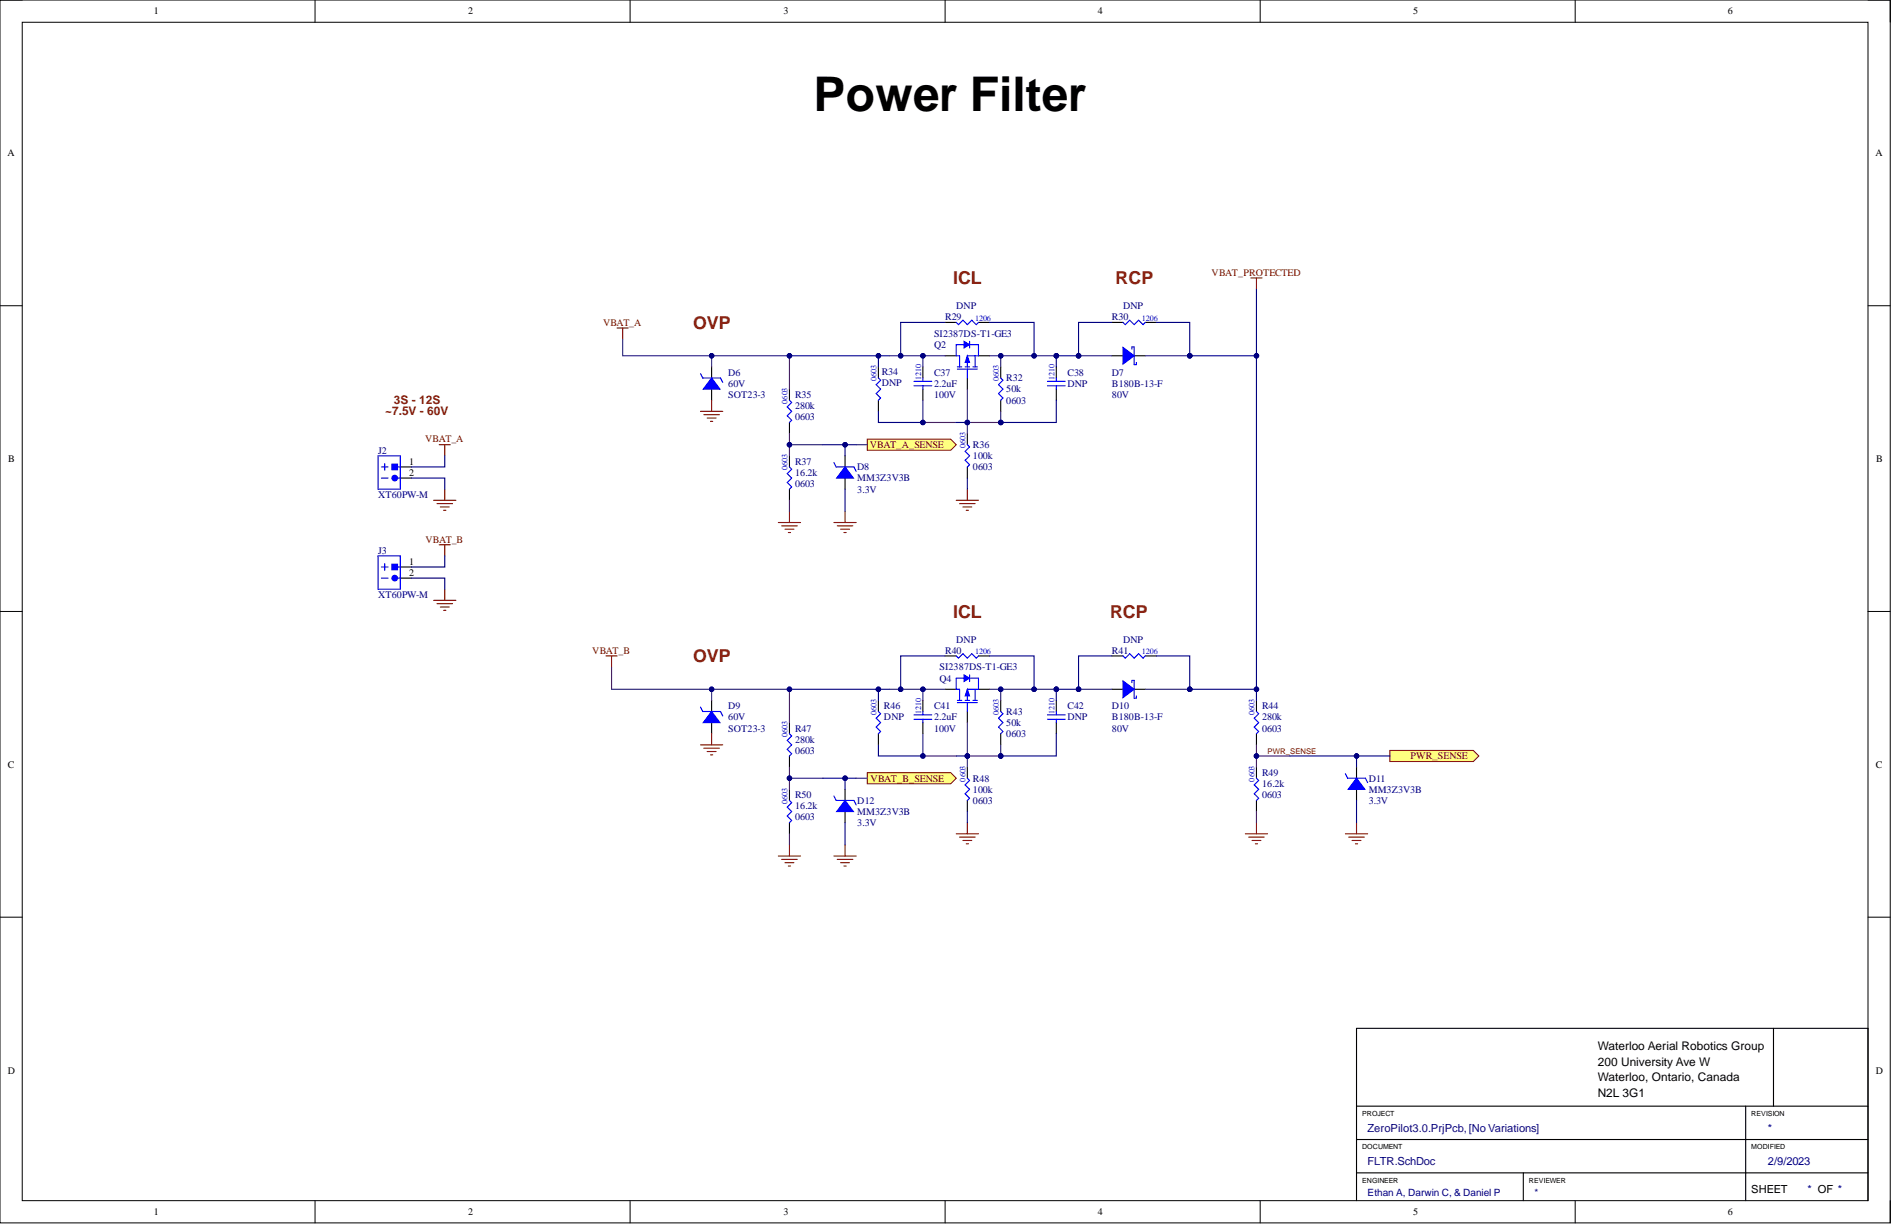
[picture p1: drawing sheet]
<svg xmlns="http://www.w3.org/2000/svg" width="431mm" height="279mm" viewBox="0 0 431 279" stroke-linecap="round" stroke-linejoin="round" font-family="sans-serif">
<defs><g id="words">
<text font-size="10.9" x="185.3" y="25.3">Power Filter</text>
<g font-size="4.1" fill="#85200c">
<text x="217.2" y="64.7">ICL</text>
<text x="254.1" y="64.7">RCP</text>
<text x="157.9" y="74.9">OVP</text>
<text x="217.2" y="140.7">ICL</text>
<text x="252.9" y="140.7">RCP</text>
<text x="157.9" y="150.8">OVP</text>
</g>
<g font-size="2.7" fill="#85200c">
<text x="87.7" y="94.6">~7.5V - 60V</text>
<text x="89.7" y="92.1">3S - 12S</text>
</g>
<g font-size="2.7">
<text x="364" y="239.1">Waterloo Aerial Robotics Group</text>
<text x="364" y="242.7">200 University Ave W</text>
<text x="364" y="246.2">Waterloo, Ontario, Canada</text>
<text x="364" y="249.8">N2L 3G1</text>
</g>
<g font-size="2.5" fill="#11037f">
<text x="311.5" y="257.7">ZeroPilot3.0.PrjPcb,[No Variations]</text>
<text x="311.5" y="265.3">FLTR.SchDoc</text>
</g>
<g font-size="2.5" fill="#000080">
<text x="402.7" y="257.8">*</text>
<text x="402.7" y="265.4">2/9/2023</text>
<text x="411.8" y="271.6">* OF *</text>
</g>
<text font-size="2.5" x="398.9" y="271.6">SHEET</text>
<g font-size="2.3">
<text x="35" y="3.3">1</text>
<text x="106.6" y="3.3">2</text>
<text x="178.5" y="3.3">3</text>
<text x="250.1" y="3.3">4</text>
<text x="321.9" y="3.3">5</text>
<text x="393.6" y="3.3">6</text>
<text x="1.7" y="35.6">A</text>
<text x="427.2" y="35.6">A</text>
<text x="1.9" y="105.2">B</text>
<text x="93.2" y="105.8">1</text>
<text x="427.4" y="105.2">B</text>
<text x="93.2" y="108.4">2</text>
<text x="93.2" y="128.6">1</text>
<text x="93.2" y="131.1">2</text>
<text x="1.8" y="174.8">C</text>
<text x="427.3" y="174.8">C</text>
<text x="1.8" y="244.5">D</text>
<text x="427.3" y="244.5">D</text>
<text x="35" y="276.7">1</text>
<text x="106.6" y="276.7">2</text>
<text x="178.5" y="276.7">3</text>
<text x="250.1" y="276.7">4</text>
<text x="321.9" y="276.7">5</text>
<text x="393.6" y="276.7">6</text>
</g>
<g font-size="2.3" fill="#800000">
<text x="276" y="62.8">VBAT_PROTECTED</text>
<text x="137.4" y="74.2">VBAT_A</text>
<text x="96.8" y="100.8">VBAT_A</text>
<text x="198.2" y="102">VBAT_A_SENSE</text>
<text x="96.9" y="123.5">VBAT_B</text>
<text x="134.9" y="148.9">VBAT_B</text>
<text x="321.3" y="172.9">PWR_SENSE</text>
<text x="198.3" y="178">VBAT_B_SENSE</text>
</g>
<g font-size="2.3" fill="#000080">
<text x="217.8" y="70.4">DNP</text>
<text x="255.8" y="70.4">DNP</text>
<text x="212.8" y="76.7">SI2387DS-T1-GE3</text>
<text x="215.3" y="72.9">R29</text>
<text x="253.3" y="72.9">R30</text>
<text x="212.8" y="79.2">Q2</text>
<text x="165.9" y="88.1">60V</text>
<text x="165.9" y="85.6">D6</text>
<text x="200.9" y="87.9">DNP</text>
<text x="200.9" y="85.4">R34</text>
<text x="212.8" y="88.1">2.2uF</text>
<text x="212.8" y="85.6">C37</text>
<text x="229.2" y="89.4">50k</text>
<text x="229.2" y="86.8">R32</text>
<text x="243.2" y="88.1">DNP</text>
<text x="243.2" y="85.6">C38</text>
<text x="253.3" y="85.6">D7</text>
<text x="253.3" y="88.1">B180B-13-F</text>
<text x="165.9" y="90.6">SOT23-3</text>
<text x="181.1" y="95.7">0603</text>
<text x="181.1" y="93.2">280k</text>
<text x="181.1" y="90.6">R35</text>
<text x="212.8" y="90.6">100V</text>
<text x="229.2" y="91.9">0603</text>
<text x="253.3" y="90.6">80V</text>
<text x="86.1" y="103.3">J2</text>
<text x="181.1" y="105.8">R37</text>
<text x="195.3" y="107.1">D8</text>
<text x="221.6" y="104.6">100k</text>
<text x="221.6" y="107.1">0603</text>
<text x="221.6" y="102">R36</text>
<text x="86.1" y="113.4">XT60PW-M</text>
<text x="181.1" y="110.9">0603</text>
<text x="181.1" y="108.4">16.2k</text>
<text x="195.3" y="112.1">3.3V</text>
<text x="195.3" y="109.6">MM3Z3V3B</text>
<text x="86.1" y="126.1">J3</text>
<text x="86.1" y="136.2">XT60PW-M</text>
<text x="215.3" y="148.9">R40</text>
<text x="217.8" y="146.3">DNP</text>
<text x="253.3" y="148.9">R41</text>
<text x="255.8" y="146.3">DNP</text>
<text x="214" y="155.2">Q4</text>
<text x="214" y="152.7">SI2387DS-T1-GE3</text>
<text x="165.9" y="161.5">D9</text>
<text x="201.4" y="161.5">R46</text>
<text x="212.8" y="161.5">C41</text>
<text x="243.2" y="161.5">C42</text>
<text x="253.3" y="161.5">D10</text>
<text x="287.5" y="161.5">R44</text>
<text x="165.9" y="166.6">SOT23-3</text>
<text x="165.9" y="164">60V</text>
<text x="181.1" y="166.6">R47</text>
<text x="201.4" y="164">DNP</text>
<text x="212.8" y="164">2.2uF</text>
<text x="212.8" y="166.6">100V</text>
<text x="229.2" y="167.8">0603</text>
<text x="229.2" y="165.3">50k</text>
<text x="229.2" y="162.8">R43</text>
<text x="243.2" y="164">DNP</text>
<text x="253.3" y="166.6">80V</text>
<text x="253.3" y="164">B180B-13-F</text>
<text x="287.5" y="166.6">0603</text>
<text x="287.5" y="164">280k</text>
<text x="181.1" y="171.6">0603</text>
<text x="181.1" y="169.1">280k</text>
<text x="221.6" y="178">R48</text>
<text x="287.5" y="179.2">16.2k</text>
<text x="287.5" y="176.7">R49</text>
<text x="311.8" y="178">D11</text>
<text x="181.1" y="184.3">16.2k</text>
<text x="181.1" y="181.8">R50</text>
<text x="195.3" y="183">D12</text>
<text x="195.3" y="185.6">MM3Z3V3B</text>
<text x="221.6" y="180.5">100k</text>
<text x="221.6" y="183">0603</text>
<text x="287.5" y="181.8">0603</text>
<text x="311.8" y="183">3.3V</text>
<text x="311.8" y="180.5">MM3Z3V3B</text>
<text x="181.1" y="186.8">0603</text>
<text x="195.3" y="188.1">3.3V</text>
<text x="311.5" y="272.3">Ethan A, Darwin C, &amp; Daniel P</text>
<text x="349.5" y="272.3">*</text>
</g>
<g font-size="1.9" fill="#00f">
<text x="222.1" y="73">1206</text>
<text x="260.1" y="73">1206</text>
<text x="199.7" y="86.8" transform="rotate(-90 199.7 86.8)">0603</text>
<text x="209.8" y="86.6" transform="rotate(-90 209.8 86.6)">1210</text>
<text x="227.5" y="86.8" transform="rotate(-90 227.5 86.8)">0603</text>
<text x="240.2" y="86.6" transform="rotate(-90 240.2 86.6)">1210</text>
<text x="179.4" y="91.9" transform="rotate(-90 179.4 91.9)">0603</text>
<text x="179.4" y="107.1" transform="rotate(-90 179.4 107.1)">0603</text>
<text x="219.9" y="102" transform="rotate(-90 219.9 102)">0603</text>
<text x="222.1" y="148.9">1206</text>
<text x="260.1" y="148.9">1206</text>
<text x="179.4" y="167.8" transform="rotate(-90 179.4 167.8)">0603</text>
<text x="199.7" y="162.8" transform="rotate(-90 199.7 162.8)">0603</text>
<text x="209.8" y="162.5" transform="rotate(-90 209.8 162.5)">1210</text>
<text x="227.5" y="162.8" transform="rotate(-90 227.5 162.8)">0603</text>
<text x="240.2" y="162.5" transform="rotate(-90 240.2 162.5)">1210</text>
<text x="285.8" y="162.8" transform="rotate(-90 285.8 162.8)">0603</text>
<text x="219.9" y="178" transform="rotate(-90 219.9 178)">0603</text>
<text x="285.8" y="178" transform="rotate(-90 285.8 178)">0603</text>
<text x="179.4" y="183" transform="rotate(-90 179.4 183)">0603</text>
</g>
<text font-size="1.8" fill="#800000" x="288.7" y="171.7">PWR_SENSE</text>
<g font-size="1.6">
<text x="310.3" y="254.1">PROJECT</text>
<text x="398.9" y="254.1">REVISION</text>
<text x="310.3" y="261.7">DOCUMENT</text>
<text x="398.9" y="261.7">MODIFIED</text>
<text x="310.3" y="269.3">ENGINEER</text>
<text x="348.3" y="269.3">REVIEWER</text>
</g>
</g></defs>
<g fill="none" stroke="#000" stroke-width=".23">
<path d="M0 0h430.6v278.5h-430.6zM0 0h5.1M5.1 5.1h420.4v268.3h-420.4zM71.8 0v5.1M143.5 0v5.1M215.3 0v5.1M287.1 0v5.1M358.8 0v5.1M425.5 0h5.1v5.1M0 69.6h5.1M425.5 69.6h5.1M0 139.2h5.1"/>
<path d="M425.5 139.2h5.1M0 208.9h5.1M425.5 208.9h5.1M71.8 273.4v5.1M143.5 273.4v5.1M215.3 273.4v5.1M287.1 273.4v5.1M358.8 273.4v5.1M430.6 273.4v5.1"/>
</g>
<g fill="none" stroke="#000" stroke-width=".25">
<path d="M162.1 159.5v2.5M210.2 159.5v2.5M162.1 164.6v2.5M179.8 164.6v2.5M179.8 172.1v2.6M179.8 179.7v2.6M210.2 164.6v2.5M179.8 187.3v2.6M404 234.2v17.7M309 259.5h116.5M309 251.9h116.5M397.7 251.9v21.5"/>
<path d="M309 273.4v-39.2h116.5v39.2M309 267.1h116.5M347 267.1v6.3"/>
</g>
<path d="M179.8 167.1l.5 .5-1 1 1 1-1 1 1 1-.5 .5M208.2 163.8h4.1M208.2 162.8h4.1M210.2 162v.8M210.2 163.8v.8M179.8 182.3l.5 .5-1 1 1 1-1 1 1 1-.5 .5" fill="none" stroke="#00f" stroke-width=".25"/>
<path d="M177.3 194.9h5.1M178.1 195.7h3.5M178.8 196.4h2M179.6 197.2h.5M179.8 192.4v2.5" fill="none" stroke="#800000" stroke-width=".25"/>
<path d="M162.1 162l1.9 2.6h-3.8z" fill="#00f"/>
<path d="M159.6 161l.5 1h4l.5 1M162.1 162l1.9 2.6h-3.8z" fill="none" stroke="#00f" stroke-width=".25"/>
<path d="M284.9 63.3h2.6M286.2 63.3v2.5M159.6 169.6h5M160.3 170.4h3.6M161.1 171.1h2M161.9 171.9h.5M162.1 167.1v2.5" fill="none" stroke="#800000" stroke-width=".25"/>
<path d="M253.3 157h2.5M258.4 157h2.5" fill="none" stroke="#000" stroke-width=".25"/>
<path d="M255.8 155.1l2.6 1.9-2.6 1.9z" fill="#00f"/>
<path d="M255.8 155.1l2.6 1.9-2.6 1.9zM257.8 155.4v-.5h.6v4.1h.5v-.5" fill="none" stroke="#00f" stroke-width=".25"/>
<path d="M192.5 179.7v2.6M192.5 184.8v2.5" fill="none" stroke="#000" stroke-width=".25"/>
<path d="M192.5 182.3l1.9 2.5h-3.8z" fill="#00f"/>
<path d="M179.8 91.1l.5 .5-1 1.1 1 1-1 1 1 1-.5 .5M208.2 87.8h4.1M208.2 86.8h4.1M210.2 86.1v.7M210.2 87.8v.8M179.8 106.3l.5 .5-1 1 1 1.1-1 1 1 1-.5 .5M190 181.3l.5 1h4l.5 1M192.5 182.3l1.9 2.5h-3.8z" fill="none" stroke="#00f" stroke-width=".25"/>
<g fill="none" stroke="#800000" stroke-width=".25">
<path d="M177.3 119h5.1M178.1 119.7h3.5M179.8 116.5v2.5M178.8 120.5h2M179.6 121.3h.5M190 194.9h5M190.7 195.7h3.6M191.5 196.4h2M192.2 197.2h.6M192.5 192.4v2.5M217.8 189.9h5.1M218.6 190.6h3.5"/>
<path d="M219.3 191.4h2.1M220.1 192.1h.5M220.4 187.3v2.6"/>
</g>
<path d="M162.1 83.5v2.6M162.1 88.6v2.5M179.8 88.6v2.5M179.8 96.2v2.5M210.2 83.5v2.6M210.2 88.6v2.5M179.8 103.8v2.5M179.8 111.4v2.5" fill="none" stroke="#000" stroke-width=".25"/>
<path d="M162.1 86.1l1.9 2.5h-3.8z" fill="#00f"/>
<path d="M159.6 85.1l.5 1h4l.5 1M162.1 86.1l1.9 2.5h-3.8z" fill="none" stroke="#00f" stroke-width=".25"/>
<path d="M159.6 93.7h5M160.3 94.4h3.6M161.1 95.2h2M161.9 95.9h.5M162.1 91.1v2.6" fill="none" stroke="#800000" stroke-width=".25"/>
<path d="M253.3 81h2.5M258.4 81h2.5" fill="none" stroke="#000" stroke-width=".25"/>
<path d="M255.8 79.1l2.6 1.9-2.6 1.9z" fill="#00f"/>
<path d="M255.8 79.1l2.6 1.9-2.6 1.9zM257.8 79.5v-.5h.6v4h.5v-.5" fill="none" stroke="#00f" stroke-width=".25"/>
<path d="M192.5 103.8v2.5M192.5 108.9v2.5" fill="none" stroke="#000" stroke-width=".25"/>
<path d="M192.5 106.3l1.9 2.6h-3.8z" fill="#00f"/>
<path d="M190 105.3l.5 1h4l.5 1M192.5 106.3l1.9 2.6h-3.8z" fill="none" stroke="#00f" stroke-width=".25"/>
<path d="M190 119h5M190.7 119.7h3.6M192.5 116.5v2.5M191.5 120.5h2M192.2 121.3h.6" fill="none" stroke="#800000" stroke-width=".25"/>
<path d="M197.6 100h19l1.2 1.3-1.2 1.2h-19z" fill-rule="evenodd" fill="#ffff80"/>
<path d="M197.6 100h19l1.2 1.3-1.2 1.2h-19z" fill="none" stroke="#800000" stroke-width=".23"/>
<path d="M98.8 113.9h5M99.5 114.7h3.6M100 101.3h2.6M100.3 115.4h2M101.1 116.2h.5M101.3 101.3v2.5M101.3 111.4v2.5M217.8 113.9h5.1M218.6 114.7h3.5M219.3 115.4h2.1M220.1 116.2h.5M220.4 111.4v2.5" fill="none" stroke="#800000" stroke-width=".25"/>
<path d="M91.2 106.3h2.5M91.2 108.9h2.5" fill="none" stroke="#000" stroke-width=".25"/>
<circle cx="89.9" cy="108.9" r=".63" fill="#00f"/>
<circle cx="89.9" cy="108.9" r=".63" fill="none" stroke="#00f" stroke-width=".25"/>
<path d="M89.3 105.7h1.3v1.3h-1.3z" fill-rule="evenodd" fill="#00f"/>
<path d="M86.1 103.8h5.1v7.6h-5.1zM86.9 108.9h1.5M86.9 106.3h1.5M87.6 105.6v1.5M89.3 105.7h1.3v1.3h-1.3zM89.9 108.9h1.3M89.9 106.3h1.3" fill="none" stroke="#00f" stroke-width=".25"/>
<path d="M98.8 136.7h5M99.5 137.5h3.6M100 124h2.6M100.3 138.2h2M101.1 139h.5M101.3 124v2.6M101.3 134.2v2.5" fill="none" stroke="#800000" stroke-width=".25"/>
<path d="M91.2 129.1h2.5M91.2 131.6h2.5" fill="none" stroke="#000" stroke-width=".25"/>
<circle cx="89.9" cy="131.6" r=".63" fill="#00f"/>
<circle cx="89.9" cy="131.6" r=".63" fill="none" stroke="#00f" stroke-width=".25"/>
<path d="M89.3 128.5h1.3v1.2h-1.3z" fill-rule="evenodd" fill="#00f"/>
<path d="M86.1 126.6h5.1v7.6h-5.1zM86.9 131.6h1.5M86.9 129.1h1.5M87.6 128.4v1.5M89.3 128.5h1.3v1.2h-1.3zM89.9 131.6h1.3M89.9 129.1h1.3" fill="none" stroke="#00f" stroke-width=".25"/>
<path d="M140.6 74.7h2.5M141.8 74.7v2.5M138 149.4h2.6M139.3 149.4v2.5" fill="none" stroke="#800000" stroke-width=".25"/>
<path d="M197.6 175.9h19l1.2 1.3-1.2 1.3h-19z" fill-rule="evenodd" fill="#ffff80"/>
<path d="M197.6 175.9h19l1.2 1.3-1.2 1.3h-19z" fill="none" stroke="#800000" stroke-width=".23"/>
<path d="M316.6 170.9h19l1.3 1.2-1.3 1.3h-19z" fill-rule="evenodd" fill="#ffff80"/>
<path d="M316.6 170.9h19l1.3 1.2-1.3 1.3h-19z" fill="none" stroke="#800000" stroke-width=".23"/>
<path d="M286.2 159.5v2.5M286.2 167.1v2.5M286.2 174.7v2.5M309 174.7v2.5M309 179.7v2.6M286.2 182.3v2.5" fill="none" stroke="#000" stroke-width=".25"/>
<path d="M286.2 162l.5 .5-1 1 1 1.1-1 1 1 1-.5 .5M286.2 177.2l.5 .5-1 1 1 1-1 1.1 1 1-.5 .5" fill="none" stroke="#00f" stroke-width=".25"/>
<path d="M283.7 189.9h5M284.4 190.6h3.6M285.2 191.4h2M286 192.1h.5M286.2 187.3v2.6" fill="none" stroke="#800000" stroke-width=".25"/>
<path d="M309 177.2l1.9 2.5h-3.8z" fill="#00f"/>
<path d="M218.1 84.1h4.5M218.1 83.5h1M218.6 81v2.5M219.9 83.5h1M220.4 84.1v2M221.6 83.5h1M222.1 81v2.5M222.9 81h-2.5v2.5M306.5 176.2l.5 1h4l.5 1M309 177.2l1.9 2.5h-3.8z" fill="none" stroke="#00f" stroke-width=".25"/>
<path d="M306.5 189.9h5M307.2 190.6h3.6M308 191.4h2M308.8 192.1h.5M309 187.3v2.6" fill="none" stroke="#800000" stroke-width=".25"/>
<path d="M215.3 81h2.5M220.4 86.1v2.5M222.9 81h2.5" fill="none" stroke="#000" stroke-width=".25"/>
<path d="M220.4 81l.5 1.5h-1z" fill="#00f"/>
<path d="M220.4 81l.5 1.5h-1z" fill="none" stroke="#00f" stroke-width=".23"/>
<path d="M219.9 78.5h-2.1v2.5h.8M221 78.5h1.9v2.5" fill="none" stroke="#00f" stroke-width=".25"/>
<path d="M219.6 77.7l1.3 .8-1.3 .7z" fill="#00f"/>
<path d="M219.6 77.7l1.3 .8-1.3 .7z" fill="none" stroke="#00f" stroke-width=".23"/>
<path d="M220.9 77.7v1.5M218.1 160h4.5M218.1 159.5h1M218.6 157v2.5M219.9 159.5h1M220.4 160v2M221.6 159.5h1M222.1 157v2.5M222.9 157h-2.5v2.5" fill="none" stroke="#00f" stroke-width=".25"/>
<path d="M215.3 157h2.5M222.9 157h2.5M220.4 162v2.6" fill="none" stroke="#000" stroke-width=".25"/>
<path d="M220.4 157l.5 1.5h-1z" fill="#00f"/>
<path d="M220.4 157l.5 1.5h-1z" fill="none" stroke="#00f" stroke-width=".23"/>
<path d="M219.9 154.4h-2.1v2.6h.8M221 154.4h1.9v2.6" fill="none" stroke="#00f" stroke-width=".25"/>
<path d="M219.6 153.7l1.3 .7-1.3 .8z" fill="#00f"/>
<path d="M219.6 153.7l1.3 .7-1.3 .8z" fill="none" stroke="#00f" stroke-width=".23"/>
<g fill="none" stroke="#00f" stroke-width=".25">
<path d="M217.8 73.4l.5 .5 1-1 1.1 1 1-1 1 1 .5-.5M255.8 73.4l.5 .5 1-1 1.1 1 1-1 1 1 .5-.5M200.1 86.1l.5 .5-1 1 1 1-1 1 1 1-.5 .5M228 86.1l.5 .5-1 1 1 1-1 1 1 1-.5 .5M238.6 87.8h4.1M238.6 86.8h4.1M240.6 86.1v.7M240.6 87.8v.8M220.4 101.3l.5 .5-1 1 1 1-1 1 1 1-.5 .5M217.8 149.4l.5 .5 1-1 1.1 1 1-1 1 1 .5-.5M220.9 153.7v1.5M255.8 149.4l.5 .5 1-1 1.1 1 1-1 1 1 .5-.5"/>
<path d="M200.1 162l.5 .5-1 1 1 1.1-1 1 1 1-.5 .5M220.4 177.2l.5 .5-1 1 1 1-1 1.1 1 1-.5 .5M228 162l.5 .5-1 1 1 1.1-1 1 1 1-.5 .5M238.6 163.8h4.1M238.6 162.8h4.1M240.6 162v.8M240.6 163.8v.8"/>
</g>
<g fill="none" stroke="#000" stroke-width=".25">
<path d="M215.3 73.4h2.5M222.9 73.4h2.5M253.3 73.4h2.5M260.9 73.4h2.5M200.1 83.5v2.6M200.1 91.1v2.6M220.4 98.7v2.6M228 83.5v2.6M228 91.1v2.6M240.6 83.5v2.6M240.6 88.6v2.5M220.4 106.3v2.6"/>
<path d="M200.1 159.5v2.5M215.3 149.4h2.5M222.9 149.4h2.5M228 159.5v2.5M240.6 159.5v2.5M253.3 149.4h2.5M260.9 149.4h2.5M200.1 167.1v2.5M220.4 174.7v2.5M228 167.1v2.5M240.6 164.6v2.5M220.4 182.3v2.5"/>
</g>
<path d="M179.8 177.2h7.6M179.8 189.9v2.5" fill="none" stroke="#351c75" stroke-width=".25"/>
<circle cx="179.8" cy="177.2" r=".51" fill="#000080"/>
<circle cx="179.8" cy="177.2" r=".51" fill="none" stroke="#000080" stroke-width=".23"/>
<path d="M195 177.2h2.6M220.4 172.1h7.6" fill="none" stroke="#351c75" stroke-width=".25"/>
<circle cx="228" cy="172.1" r=".51" fill="#000080"/>
<circle cx="228" cy="172.1" r=".51" fill="none" stroke="#000080" stroke-width=".23"/>
<circle cx="220.4" cy="172.1" r=".51" fill="#000080"/>
<circle cx="220.4" cy="172.1" r=".51" fill="none" stroke="#000080" stroke-width=".23"/>
<path d="M192.5 177.2v2.5" fill="none" stroke="#000080" stroke-width=".25"/>
<circle cx="192.5" cy="177.2" r=".51" fill="#000080"/>
<circle cx="192.5" cy="177.2" r=".51" fill="none" stroke="#000080" stroke-width=".23"/>
<path d="M192.5 187.3v5.1" fill="none" stroke="#000080" stroke-width=".25"/>
<path d="M228 157v2.5" fill="none" stroke="#351c75" stroke-width=".25"/>
<circle cx="228" cy="157" r=".51" fill="#000080"/>
<circle cx="228" cy="157" r=".51" fill="none" stroke="#000080" stroke-width=".23"/>
<path d="M253.3 149.4h-7.6v7.6" fill="none" stroke="#000080" stroke-width=".25"/>
<circle cx="245.7" cy="157" r=".51" fill="#000080"/>
<circle cx="245.7" cy="157" r=".51" fill="none" stroke="#000080" stroke-width=".23"/>
<path d="M263.4 149.4h7.6v7.6" fill="none" stroke="#000080" stroke-width=".25"/>
<circle cx="271" cy="157" r=".51" fill="#000080"/>
<circle cx="271" cy="157" r=".51" fill="none" stroke="#000080" stroke-width=".23"/>
<path d="M210.2 167.1v5h7.6" fill="none" stroke="#351c75" stroke-width=".25"/>
<circle cx="210.2" cy="172.1" r=".51" fill="#000080"/>
<circle cx="210.2" cy="172.1" r=".51" fill="none" stroke="#000080" stroke-width=".23"/>
<path d="M240.6 167.1v5h-12.6" fill="none" stroke="#000080" stroke-width=".25"/>
<circle cx="228" cy="172.1" r=".51" fill="#000080"/>
<circle cx="228" cy="172.1" r=".51" fill="none" stroke="#000080" stroke-width=".23"/>
<path d="M240.6 157v2.5" fill="none" stroke="#000080" stroke-width=".25"/>
<circle cx="240.6" cy="157" r=".51" fill="#000080"/>
<circle cx="240.6" cy="157" r=".51" fill="none" stroke="#000080" stroke-width=".23"/>
<path d="M228 169.6v2.5" fill="none" stroke="#351c75" stroke-width=".25"/>
<circle cx="228" cy="172.1" r=".51" fill="#000080"/>
<circle cx="228" cy="172.1" r=".51" fill="none" stroke="#000080" stroke-width=".23"/>
<path d="M200.1 169.6v2.5h10.1" fill="none" stroke="#000080" stroke-width=".25"/>
<circle cx="210.2" cy="172.1" r=".51" fill="#000080"/>
<circle cx="210.2" cy="172.1" r=".51" fill="none" stroke="#000080" stroke-width=".23"/>
<path d="M225.4 149.4h10.2v7.6" fill="none" stroke="#000080" stroke-width=".25"/>
<circle cx="235.6" cy="157" r=".51" fill="#000080"/>
<circle cx="235.6" cy="157" r=".51" fill="none" stroke="#000080" stroke-width=".23"/>
<path d="M215.3 149.4h-10.1v7.6" fill="none" stroke="#000080" stroke-width=".25"/>
<circle cx="205.2" cy="157" r=".51" fill="#000080"/>
<circle cx="205.2" cy="157" r=".51" fill="none" stroke="#000080" stroke-width=".23"/>
<path d="M210.2 157v2.5" fill="none" stroke="#351c75" stroke-width=".25"/>
<circle cx="210.2" cy="157" r=".51" fill="#000080"/>
<circle cx="210.2" cy="157" r=".51" fill="none" stroke="#000080" stroke-width=".23"/>
<path d="M220.4 184.8v2.5" fill="none" stroke="#000080" stroke-width=".25"/>
<path d="M260.9 157h10.1" fill="none" stroke="#351c75" stroke-width=".25"/>
<circle cx="271" cy="157" r=".51" fill="#000080"/>
<circle cx="271" cy="157" r=".51" fill="none" stroke="#000080" stroke-width=".23"/>
<path d="M217.8 172.1h2.6" fill="none" stroke="#000080" stroke-width=".25"/>
<circle cx="220.4" cy="172.1" r=".51" fill="#000080"/>
<circle cx="220.4" cy="172.1" r=".51" fill="none" stroke="#000080" stroke-width=".23"/>
<path d="M245.7 157h7.6" fill="none" stroke="#351c75" stroke-width=".25"/>
<circle cx="245.7" cy="157" r=".51" fill="#000080"/>
<circle cx="245.7" cy="157" r=".51" fill="none" stroke="#000080" stroke-width=".23"/>
<path d="M240.6 157h5.1" fill="none" stroke="#000080" stroke-width=".25"/>
<circle cx="240.6" cy="157" r=".51" fill="#000080"/>
<circle cx="240.6" cy="157" r=".51" fill="none" stroke="#000080" stroke-width=".23"/>
<circle cx="245.7" cy="157" r=".51" fill="#000080"/>
<circle cx="245.7" cy="157" r=".51" fill="none" stroke="#000080" stroke-width=".23"/>
<path d="M179.8 113.9v2.6M179.8 101.3h7.6" fill="none" stroke="#351c75" stroke-width=".25"/>
<circle cx="179.8" cy="101.3" r=".51" fill="#000080"/>
<circle cx="179.8" cy="101.3" r=".51" fill="none" stroke="#000080" stroke-width=".23"/>
<path d="M220.4 96.2h7.6M195 101.3h2.6" fill="none" stroke="#351c75" stroke-width=".25"/>
<circle cx="228" cy="96.2" r=".51" fill="#000080"/>
<circle cx="228" cy="96.2" r=".51" fill="none" stroke="#000080" stroke-width=".23"/>
<circle cx="220.4" cy="96.2" r=".51" fill="#000080"/>
<circle cx="220.4" cy="96.2" r=".51" fill="none" stroke="#000080" stroke-width=".23"/>
<path d="M192.5 101.3v2.5" fill="none" stroke="#000080" stroke-width=".25"/>
<circle cx="192.5" cy="101.3" r=".51" fill="#000080"/>
<circle cx="192.5" cy="101.3" r=".51" fill="none" stroke="#000080" stroke-width=".23"/>
<path d="M192.5 111.4v5.1" fill="none" stroke="#000080" stroke-width=".25"/>
<path d="M228 81v2.5" fill="none" stroke="#351c75" stroke-width=".25"/>
<circle cx="228" cy="81" r=".51" fill="#000080"/>
<circle cx="228" cy="81" r=".51" fill="none" stroke="#000080" stroke-width=".23"/>
<path d="M253.3 73.4h-7.6v7.6" fill="none" stroke="#000080" stroke-width=".25"/>
<circle cx="245.7" cy="81" r=".51" fill="#000080"/>
<circle cx="245.7" cy="81" r=".51" fill="none" stroke="#000080" stroke-width=".23"/>
<path d="M263.4 73.4h7.6v7.6" fill="none" stroke="#000080" stroke-width=".25"/>
<circle cx="271" cy="81" r=".51" fill="#000080"/>
<circle cx="271" cy="81" r=".51" fill="none" stroke="#000080" stroke-width=".23"/>
<path d="M210.2 91.1v5.1h7.6" fill="none" stroke="#351c75" stroke-width=".25"/>
<circle cx="210.2" cy="96.2" r=".51" fill="#000080"/>
<circle cx="210.2" cy="96.2" r=".51" fill="none" stroke="#000080" stroke-width=".23"/>
<path d="M240.6 91.1v5.1h-12.6" fill="none" stroke="#000080" stroke-width=".25"/>
<circle cx="228" cy="96.2" r=".51" fill="#000080"/>
<circle cx="228" cy="96.2" r=".51" fill="none" stroke="#000080" stroke-width=".23"/>
<path d="M240.6 81v2.5" fill="none" stroke="#000080" stroke-width=".25"/>
<circle cx="240.6" cy="81" r=".51" fill="#000080"/>
<circle cx="240.6" cy="81" r=".51" fill="none" stroke="#000080" stroke-width=".23"/>
<path d="M228 93.7v2.5" fill="none" stroke="#351c75" stroke-width=".25"/>
<circle cx="228" cy="96.2" r=".51" fill="#000080"/>
<circle cx="228" cy="96.2" r=".51" fill="none" stroke="#000080" stroke-width=".23"/>
<path d="M200.1 93.7v2.5h10.1" fill="none" stroke="#000080" stroke-width=".25"/>
<circle cx="210.2" cy="96.2" r=".51" fill="#000080"/>
<circle cx="210.2" cy="96.2" r=".51" fill="none" stroke="#000080" stroke-width=".23"/>
<path d="M225.4 73.4h10.2v7.6" fill="none" stroke="#000080" stroke-width=".25"/>
<circle cx="235.6" cy="81" r=".51" fill="#000080"/>
<circle cx="235.6" cy="81" r=".51" fill="none" stroke="#000080" stroke-width=".23"/>
<path d="M215.3 73.4h-10.1v7.6" fill="none" stroke="#000080" stroke-width=".25"/>
<circle cx="205.2" cy="81" r=".51" fill="#000080"/>
<circle cx="205.2" cy="81" r=".51" fill="none" stroke="#000080" stroke-width=".23"/>
<path d="M210.2 81v2.5" fill="none" stroke="#351c75" stroke-width=".25"/>
<circle cx="210.2" cy="81" r=".51" fill="#000080"/>
<circle cx="210.2" cy="81" r=".51" fill="none" stroke="#000080" stroke-width=".23"/>
<path d="M220.4 108.9v2.5" fill="none" stroke="#000080" stroke-width=".25"/>
<path d="M260.9 81h10.1" fill="none" stroke="#351c75" stroke-width=".25"/>
<circle cx="271" cy="81" r=".51" fill="#000080"/>
<circle cx="271" cy="81" r=".51" fill="none" stroke="#000080" stroke-width=".23"/>
<path d="M217.8 96.2h2.6" fill="none" stroke="#000080" stroke-width=".25"/>
<circle cx="220.4" cy="96.2" r=".51" fill="#000080"/>
<circle cx="220.4" cy="96.2" r=".51" fill="none" stroke="#000080" stroke-width=".23"/>
<path d="M245.7 81h7.6" fill="none" stroke="#351c75" stroke-width=".25"/>
<circle cx="245.7" cy="81" r=".51" fill="#000080"/>
<circle cx="245.7" cy="81" r=".51" fill="none" stroke="#000080" stroke-width=".23"/>
<path d="M240.6 81h5.1" fill="none" stroke="#000080" stroke-width=".25"/>
<circle cx="240.6" cy="81" r=".51" fill="#000080"/>
<circle cx="240.6" cy="81" r=".51" fill="none" stroke="#000080" stroke-width=".23"/>
<circle cx="245.7" cy="81" r=".51" fill="#000080"/>
<circle cx="245.7" cy="81" r=".51" fill="none" stroke="#000080" stroke-width=".23"/>
<path d="M93.7 108.9h7.6v2.5M101.3 103.8v2.5h-7.6M93.7 131.6h7.6v2.6M101.3 126.6v2.5h-7.6" fill="none" stroke="#000080" stroke-width=".25"/>
<path d="M286.2 172.1h7.6M286.2 184.8v2.5" fill="none" stroke="#351c75" stroke-width=".25"/>
<circle cx="286.2" cy="172.1" r=".51" fill="#000080"/>
<circle cx="286.2" cy="172.1" r=".51" fill="none" stroke="#000080" stroke-width=".23"/>
<path d="M286.2 157v2.5M309 182.3v5" fill="none" stroke="#000080" stroke-width=".25"/>
<circle cx="286.2" cy="157" r=".51" fill="#000080"/>
<circle cx="286.2" cy="157" r=".51" fill="none" stroke="#000080" stroke-width=".23"/>
<path d="M271 81h15.2" fill="none" stroke="#000080" stroke-width=".25"/>
<circle cx="271" cy="81" r=".51" fill="#000080"/>
<circle cx="271" cy="81" r=".51" fill="none" stroke="#000080" stroke-width=".23"/>
<circle cx="286.2" cy="81" r=".51" fill="#000080"/>
<circle cx="286.2" cy="81" r=".51" fill="none" stroke="#000080" stroke-width=".23"/>
<path d="M200.1 81v2.5" fill="none" stroke="#000080" stroke-width=".25"/>
<circle cx="200.1" cy="81" r=".51" fill="#000080"/>
<circle cx="200.1" cy="81" r=".51" fill="none" stroke="#000080" stroke-width=".23"/>
<path d="M200.1 157v2.5" fill="none" stroke="#000080" stroke-width=".25"/>
<circle cx="200.1" cy="157" r=".51" fill="#000080"/>
<circle cx="200.1" cy="157" r=".51" fill="none" stroke="#000080" stroke-width=".23"/>
<path d="M162.1 157v2.5" fill="none" stroke="#351c75" stroke-width=".25"/>
<circle cx="162.1" cy="157" r=".51" fill="#000080"/>
<circle cx="162.1" cy="157" r=".51" fill="none" stroke="#000080" stroke-width=".23"/>
<path d="M141.8 77.2v3.8h20.3v2.5" fill="none" stroke="#351c75" stroke-width=".25"/>
<circle cx="162.1" cy="81" r=".51" fill="#000080"/>
<circle cx="162.1" cy="81" r=".51" fill="none" stroke="#000080" stroke-width=".23"/>
<path d="M162.1 81h17.7v7.6" fill="none" stroke="#351c75" stroke-width=".25"/>
<circle cx="162.1" cy="81" r=".51" fill="#000080"/>
<circle cx="162.1" cy="81" r=".51" fill="none" stroke="#000080" stroke-width=".23"/>
<circle cx="179.8" cy="81" r=".51" fill="#000080"/>
<circle cx="179.8" cy="81" r=".51" fill="none" stroke="#000080" stroke-width=".23"/>
<path d="M179.8 157h22.8" fill="none" stroke="#000080" stroke-width=".25"/>
<circle cx="179.8" cy="157" r=".51" fill="#000080"/>
<circle cx="179.8" cy="157" r=".51" fill="none" stroke="#000080" stroke-width=".23"/>
<circle cx="200.1" cy="157" r=".51" fill="#000080"/>
<circle cx="200.1" cy="157" r=".51" fill="none" stroke="#000080" stroke-width=".23"/>
<path d="M179.8 81h22.8" fill="none" stroke="#000080" stroke-width=".25"/>
<circle cx="179.8" cy="81" r=".51" fill="#000080"/>
<circle cx="179.8" cy="81" r=".51" fill="none" stroke="#000080" stroke-width=".23"/>
<circle cx="200.1" cy="81" r=".51" fill="#000080"/>
<circle cx="200.1" cy="81" r=".51" fill="none" stroke="#000080" stroke-width=".23"/>
<path d="M187.4 177.2h7.6" fill="none" stroke="#000080" stroke-width=".25"/>
<circle cx="192.5" cy="177.2" r=".51" fill="#000080"/>
<circle cx="192.5" cy="177.2" r=".51" fill="none" stroke="#000080" stroke-width=".23"/>
<path d="M187.4 101.3h7.6" fill="none" stroke="#000080" stroke-width=".25"/>
<circle cx="192.5" cy="101.3" r=".51" fill="#000080"/>
<circle cx="192.5" cy="101.3" r=".51" fill="none" stroke="#000080" stroke-width=".23"/>
<path d="M202.6 157h12.7" fill="none" stroke="#351c75" stroke-width=".25"/>
<circle cx="210.2" cy="157" r=".51" fill="#000080"/>
<circle cx="210.2" cy="157" r=".51" fill="none" stroke="#000080" stroke-width=".23"/>
<circle cx="205.2" cy="157" r=".51" fill="#000080"/>
<circle cx="205.2" cy="157" r=".51" fill="none" stroke="#000080" stroke-width=".23"/>
<path d="M202.6 81h12.7" fill="none" stroke="#351c75" stroke-width=".25"/>
<circle cx="210.2" cy="81" r=".51" fill="#000080"/>
<circle cx="210.2" cy="81" r=".51" fill="none" stroke="#000080" stroke-width=".23"/>
<circle cx="205.2" cy="81" r=".51" fill="#000080"/>
<circle cx="205.2" cy="81" r=".51" fill="none" stroke="#000080" stroke-width=".23"/>
<path d="M225.4 157h15.2" fill="none" stroke="#351c75" stroke-width=".25"/>
<circle cx="228" cy="157" r=".51" fill="#000080"/>
<circle cx="228" cy="157" r=".51" fill="none" stroke="#000080" stroke-width=".23"/>
<circle cx="235.6" cy="157" r=".51" fill="#000080"/>
<circle cx="235.6" cy="157" r=".51" fill="none" stroke="#000080" stroke-width=".23"/>
<circle cx="240.6" cy="157" r=".51" fill="#000080"/>
<circle cx="240.6" cy="157" r=".51" fill="none" stroke="#000080" stroke-width=".23"/>
<path d="M225.4 81h15.2" fill="none" stroke="#351c75" stroke-width=".25"/>
<circle cx="228" cy="81" r=".51" fill="#000080"/>
<circle cx="228" cy="81" r=".51" fill="none" stroke="#000080" stroke-width=".23"/>
<circle cx="235.6" cy="81" r=".51" fill="#000080"/>
<circle cx="235.6" cy="81" r=".51" fill="none" stroke="#000080" stroke-width=".23"/>
<circle cx="240.6" cy="81" r=".51" fill="#000080"/>
<circle cx="240.6" cy="81" r=".51" fill="none" stroke="#000080" stroke-width=".23"/>
<path d="M286.2 65.8v91.2h-15.2" fill="none" stroke="#000080" stroke-width=".25"/>
<circle cx="271" cy="157" r=".51" fill="#000080"/>
<circle cx="271" cy="157" r=".51" fill="none" stroke="#000080" stroke-width=".23"/>
<circle cx="286.2" cy="157" r=".51" fill="#000080"/>
<circle cx="286.2" cy="157" r=".51" fill="none" stroke="#000080" stroke-width=".23"/>
<circle cx="286.2" cy="81" r=".51" fill="#000080"/>
<circle cx="286.2" cy="81" r=".51" fill="none" stroke="#000080" stroke-width=".23"/>
<path d="M139.3 151.9v5.1h40.5v7.6" fill="none" stroke="#351c75" stroke-width=".25"/>
<circle cx="179.8" cy="157" r=".51" fill="#000080"/>
<circle cx="179.8" cy="157" r=".51" fill="none" stroke="#000080" stroke-width=".23"/>
<circle cx="162.1" cy="157" r=".51" fill="#000080"/>
<circle cx="162.1" cy="157" r=".51" fill="none" stroke="#000080" stroke-width=".23"/>
<path d="M179.8 174.7v5" fill="none" stroke="#351c75" stroke-width=".25"/>
<circle cx="179.8" cy="177.2" r=".51" fill="#000080"/>
<circle cx="179.8" cy="177.2" r=".51" fill="none" stroke="#000080" stroke-width=".23"/>
<path d="M179.8 98.7v5.1" fill="none" stroke="#351c75" stroke-width=".25"/>
<circle cx="179.8" cy="101.3" r=".51" fill="#000080"/>
<circle cx="179.8" cy="101.3" r=".51" fill="none" stroke="#000080" stroke-width=".23"/>
<path d="M220.4 164.6v10.1" fill="none" stroke="#351c75" stroke-width=".25"/>
<circle cx="220.4" cy="172.1" r=".51" fill="#000080"/>
<circle cx="220.4" cy="172.1" r=".51" fill="none" stroke="#000080" stroke-width=".23"/>
<path d="M220.4 88.6v10.1" fill="none" stroke="#351c75" stroke-width=".25"/>
<circle cx="220.4" cy="96.2" r=".51" fill="#000080"/>
<circle cx="220.4" cy="96.2" r=".51" fill="none" stroke="#000080" stroke-width=".23"/>
<path d="M286.2 169.6v5.1" fill="none" stroke="#351c75" stroke-width=".25"/>
<circle cx="286.2" cy="172.1" r=".51" fill="#000080"/>
<circle cx="286.2" cy="172.1" r=".51" fill="none" stroke="#000080" stroke-width=".23"/>
<path d="M309 172.1v2.6" fill="none" stroke="#000080" stroke-width=".25"/>
<circle cx="309" cy="172.1" r=".51" fill="#000080"/>
<circle cx="309" cy="172.1" r=".51" fill="none" stroke="#000080" stroke-width=".23"/>
<path d="M293.8 172.1h22.8" fill="none" stroke="#000080" stroke-width=".25"/>
<circle cx="309" cy="172.1" r=".51" fill="#000080"/>
<circle cx="309" cy="172.1" r=".51" fill="none" stroke="#000080" stroke-width=".23"/>
<use href="#words"/>
</svg>
